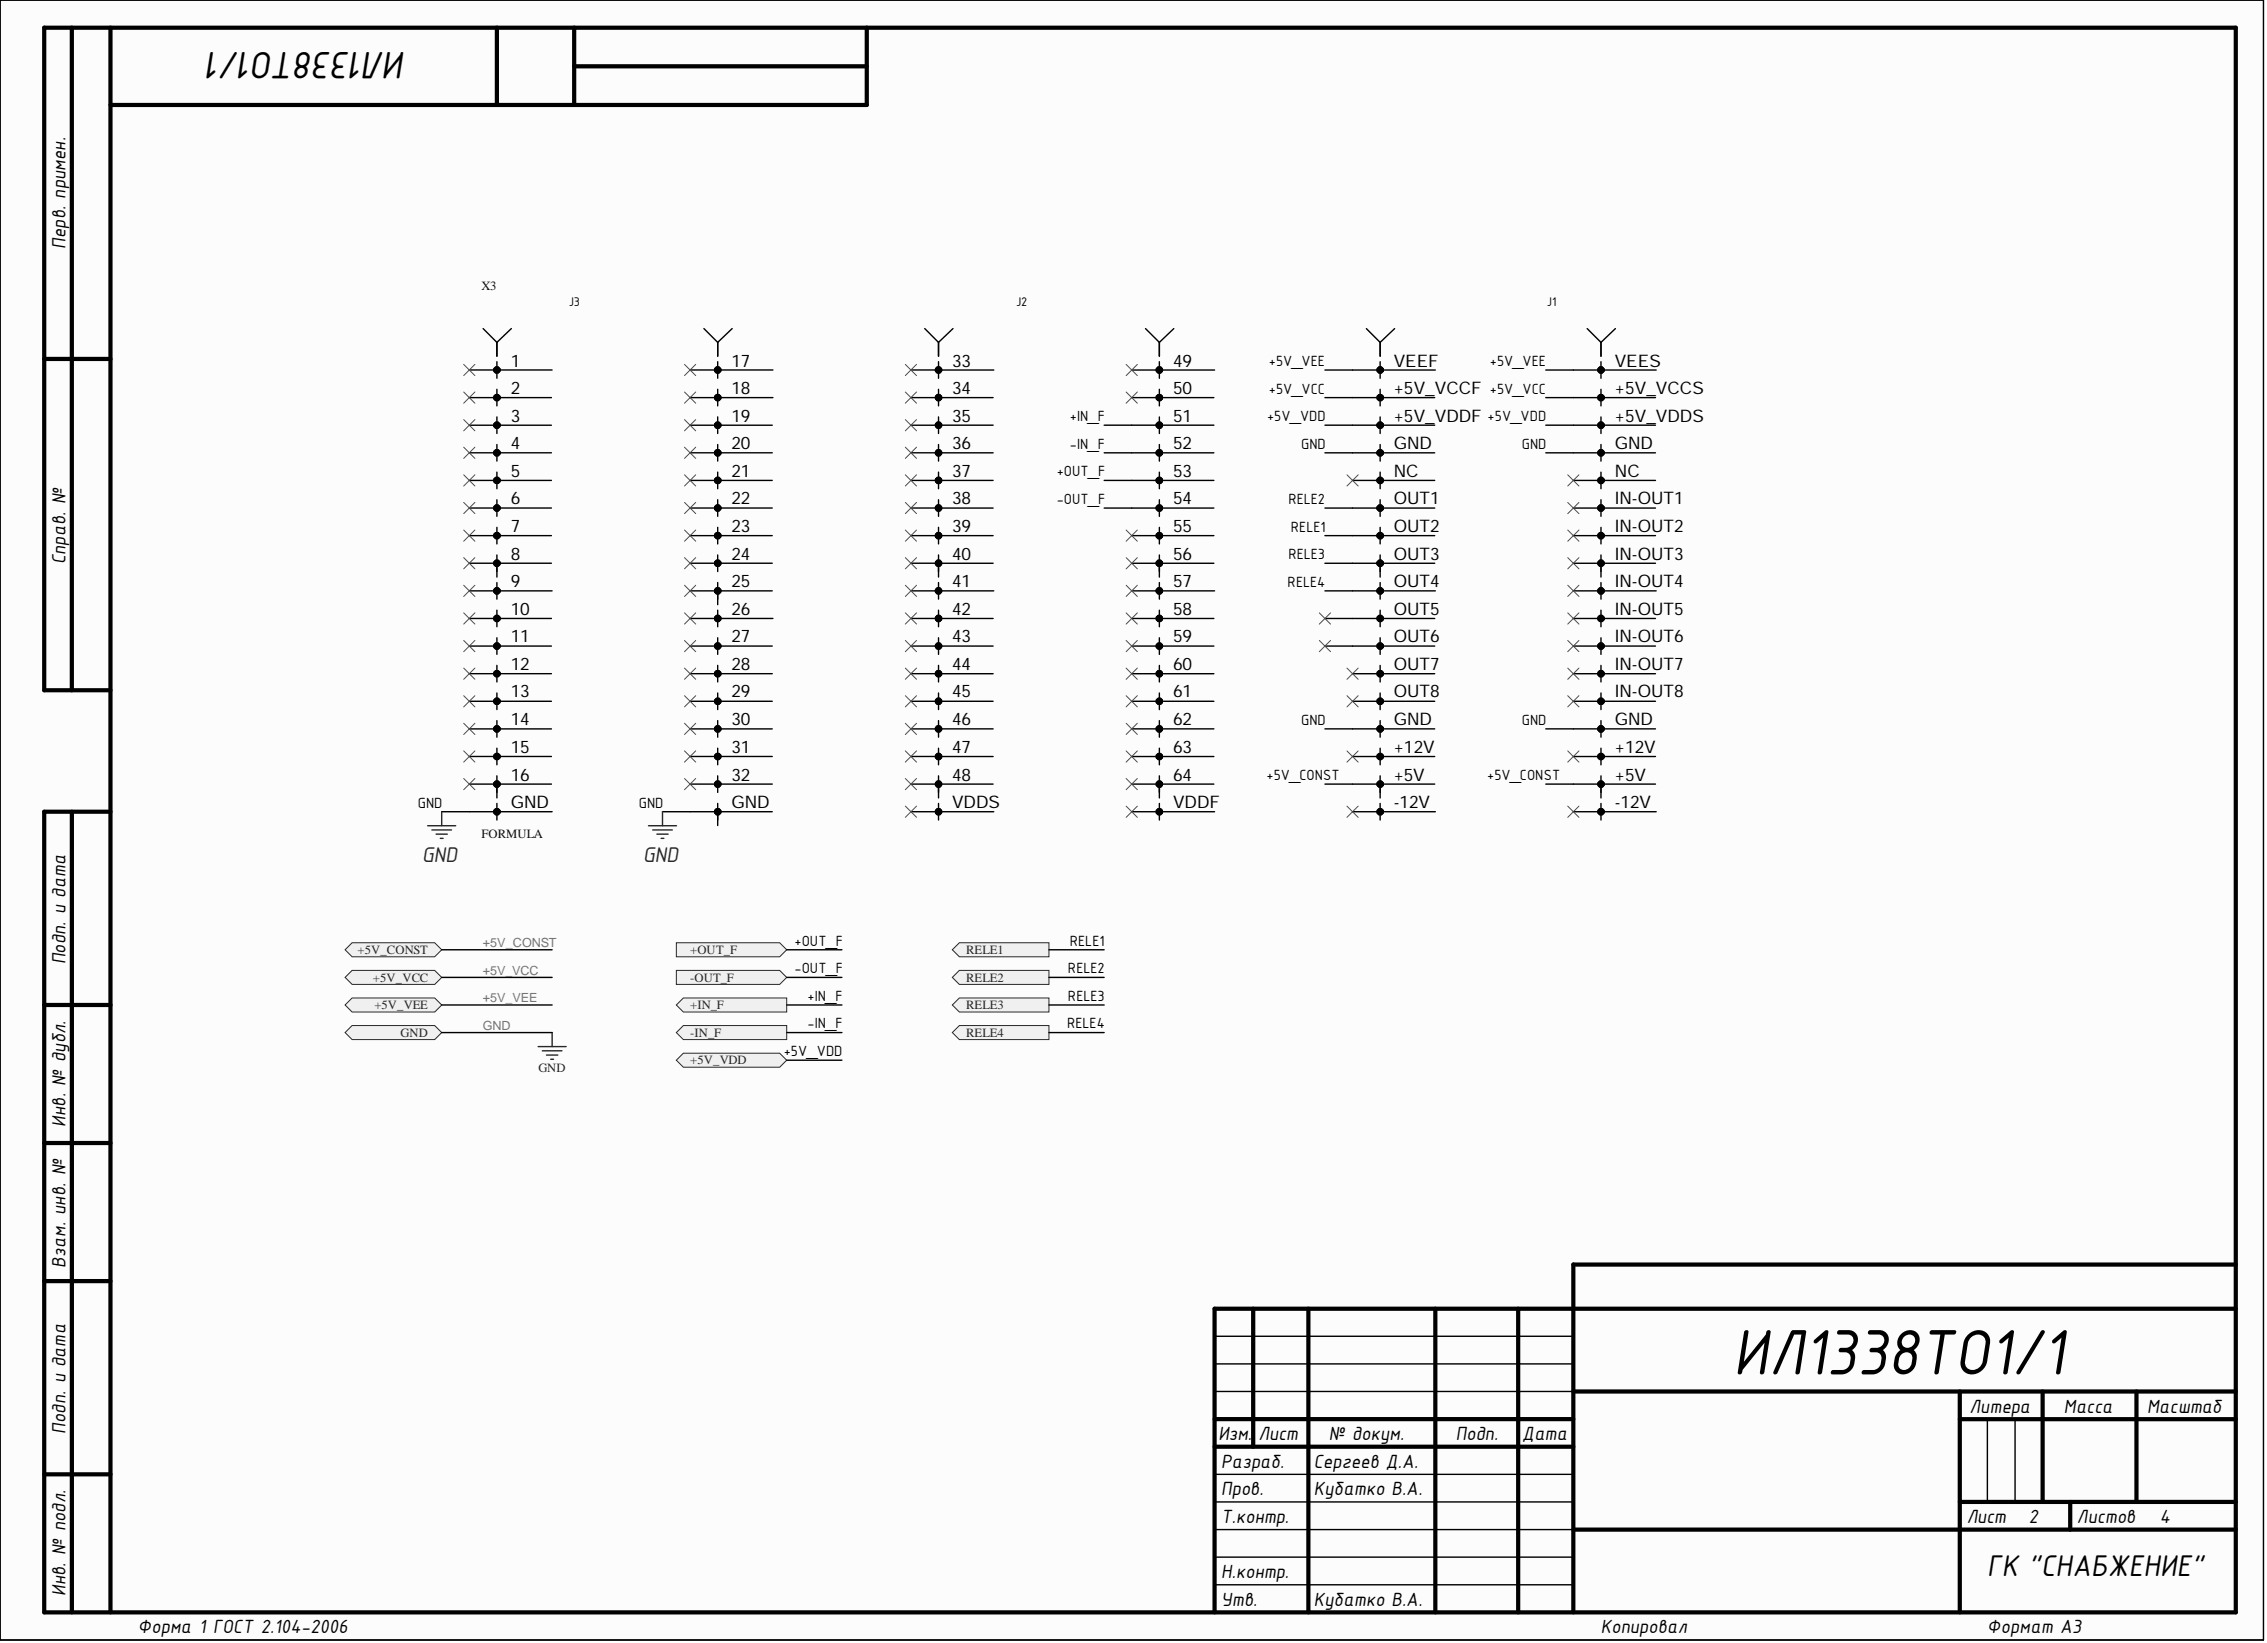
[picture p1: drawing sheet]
<svg xmlns="http://www.w3.org/2000/svg" width="410mm" height="297mm" viewBox="0 0 410 297" stroke-linecap="round" stroke-linejoin="round" font-family="sans-serif">
<defs><g id="words">
<text font-size="12.6" x="313.4" y="248.5">ИЛ1338ТО1/1</text>
<text font-size="7.5" x="73.4" y="9.4" transform="rotate(-180 73.4 9.4)">ИЛ1338ТО1/1</text>
<text font-size="5.9" x="359.3" y="285">ГК &quot;СНАБЖЕНИЕ&quot;</text>
<g font-size="4.2" fill="#262626">
<text x="76.3" y="155.9">GND</text>
<text x="116.3" y="155.9">GND</text>
</g>
<g font-size="3.8">
<text x="11.8" y="45" transform="rotate(-90 11.8 45)">Перв. примен.</text>
<text x="11.8" y="102" transform="rotate(-90 11.8 102)">Справ. №</text>
<text x="11.8" y="174.4" transform="rotate(-90 11.8 174.4)">Подп. и дата</text>
<text x="11.8" y="203.7" transform="rotate(-90 11.8 203.7)">Инв. № дубл.</text>
<text x="11.8" y="229.2" transform="rotate(-90 11.8 229.2)">Взам. инв. №</text>
<text x="356.1" y="255.4">Литера</text>
<text x="373.2" y="255.4">Масса</text>
<text x="388.2" y="255.4">Масштаб</text>
<text x="11.8" y="259.2" transform="rotate(-90 11.8 259.2)">Подп. и дата</text>
<text x="220.3" y="260.4">Изм.</text>
<text x="227.6" y="260.4">Лист</text>
<text x="240.3" y="260.4">№ докум.</text>
<text x="263.3" y="260.4">Подп.</text>
<text x="275.3" y="260.4">Дата</text>
<text x="220.8" y="265.4">Разраб.</text>
<text x="237.6" y="265.4">Сергеев Д.А.</text>
<text x="220.8" y="270.4">Пров.</text>
<text x="220.8" y="275.4">Т.контр.</text>
<text x="237.6" y="270.4">Кубатко В.А.</text>
<text x="355.6" y="275.4">Лист</text>
<text x="366.9" y="275.4">2</text>
<text x="375.6" y="275.4">Листов</text>
<text x="390.5" y="275.4">4</text>
<text x="220.8" y="285.3">Н.контр.</text>
<text x="11.8" y="288.5" transform="rotate(-90 11.8 288.5)">Инв. № подл.</text>
<text x="220.8" y="290.3">Утв.</text>
<text x="237.6" y="290.3">Кубатко В.А.</text>
<text x="24.9" y="295.3">Форма 1 ГОСТ 2.104-2006</text>
<text x="289.5" y="295.3">Копировал</text>
<text x="359.3" y="295.3">Формат А3</text>
</g>
<g font-size="3.1">
<text x="92.4" y="71.2">2</text>
<text x="92.4" y="66.3">1</text>
<text x="132.3" y="71.2">18</text>
<text x="132.3" y="66.3">17</text>
<text x="172.2" y="71.2">34</text>
<text x="172.2" y="66.3">33</text>
<text x="212.1" y="71.2">50</text>
<text x="212.1" y="66.3">49</text>
<text x="252" y="71.2">+5V_VCCF +5V_VCC</text>
<text x="252" y="66.3">VEEF</text>
<text x="292" y="71.2">+5V_VCCS</text>
<text x="292" y="66.3">VEES</text>
<text x="92.4" y="76.2">3</text>
<text x="132.3" y="76.2">19</text>
<text x="172.2" y="76.2">35</text>
<text x="212.1" y="76.2">51</text>
<text x="252" y="76.2">+5V_VDDF +5V_VDD</text>
<text x="292" y="76.2">+5V_VDDS</text>
<text x="92.4" y="81.2">4</text>
<text x="132.3" y="81.2">20</text>
<text x="172.2" y="81.2">36</text>
<text x="212.1" y="81.2">52</text>
<text x="252" y="81.2">GND</text>
<text x="292" y="81.2">GND</text>
<text x="92.4" y="86.2">5</text>
<text x="132.3" y="86.2">21</text>
<text x="172.2" y="86.2">37</text>
<text x="212.1" y="86.2">53</text>
<text x="252" y="86.2">NC</text>
<text x="292" y="86.2">NC</text>
<text x="92.4" y="91.2">6</text>
<text x="132.3" y="91.2">22</text>
<text x="172.2" y="91.2">38</text>
<text x="212.1" y="91.2">54</text>
<text x="252" y="91.2">OUT1</text>
<text x="292" y="91.2">IN-OUT1</text>
<text x="92.4" y="101.2">8</text>
<text x="92.4" y="96.2">7</text>
<text x="132.3" y="96.2">23</text>
<text x="132.3" y="101.2">24</text>
<text x="172.2" y="101.2">40</text>
<text x="172.2" y="96.2">39</text>
<text x="212.1" y="101.2">56</text>
<text x="212.1" y="96.2">55</text>
<text x="252" y="101.2">OUT3</text>
<text x="252" y="96.2">OUT2</text>
<text x="292" y="101.2">IN-OUT3</text>
<text x="292" y="96.2">IN-OUT2</text>
<text x="92.4" y="106.2">9</text>
<text x="132.3" y="106.2">25</text>
<text x="172.2" y="106.2">41</text>
<text x="212.1" y="106.2">57</text>
<text x="252" y="106.2">OUT4</text>
<text x="292" y="106.2">IN-OUT4</text>
<text x="92.4" y="111.1">10</text>
<text x="132.3" y="111.1">26</text>
<text x="172.2" y="111.1">42</text>
<text x="212.1" y="111.1">58</text>
<text x="252" y="111.1">OUT5</text>
<text x="292" y="111.1">IN-OUT5</text>
<text x="92.4" y="116.1">11</text>
<text x="132.3" y="116.1">27</text>
<text x="172.2" y="116.1">43</text>
<text x="212.1" y="116.1">59</text>
<text x="252" y="116.1">OUT6</text>
<text x="292" y="116.1">IN-OUT6</text>
<text x="92.4" y="121.1">12</text>
<text x="132.3" y="121.1">28</text>
<text x="172.2" y="121.1">44</text>
<text x="212.1" y="121.1">60</text>
<text x="252" y="121.1">OUT7</text>
<text x="292" y="121.1">IN-OUT7</text>
<text x="92.4" y="131.1">14</text>
<text x="92.4" y="126.1">13</text>
<text x="132.3" y="126.1">29</text>
<text x="132.3" y="131.1">30</text>
<text x="172.2" y="131.1">46</text>
<text x="172.2" y="126.1">45</text>
<text x="212.1" y="131.1">62</text>
<text x="212.1" y="126.1">61</text>
<text x="252" y="131.1">GND</text>
<text x="252" y="126.1">OUT8</text>
<text x="292" y="131.1">GND</text>
<text x="292" y="126.1">IN-OUT8</text>
<text x="92.4" y="136.1">15</text>
<text x="132.3" y="136.1">31</text>
<text x="172.2" y="136.1">47</text>
<text x="212.1" y="136.1">63</text>
<text x="252" y="136.1">+12V</text>
<text x="292" y="136.1">+12V</text>
<text x="92.4" y="141.1">16</text>
<text x="132.3" y="141.1">32</text>
<text x="172.2" y="141.1">48</text>
<text x="212.1" y="141.1">64</text>
<text x="252" y="141.1">+5V</text>
<text x="292" y="141.1">+5V</text>
<text x="92.4" y="146.1">GND</text>
<text x="132.3" y="146.1">GND</text>
<text x="172.2" y="146.1">VDDS</text>
<text x="212.1" y="146.1">VDDF</text>
<text x="252" y="146.1">-12V</text>
<text x="292" y="146.1">-12V</text>
</g>
<g font-size="2.9">
<text x="229.4" y="71.2">+5V_VCC</text>
<text x="229.4" y="66.2">+5V_VEE</text>
<text x="269.4" y="66.2">+5V_VEE</text>
<text x="193.4" y="76.2">+IN_F</text>
<text x="229.1" y="76.2">+5V_VDD</text>
<text x="193.4" y="81.1">-IN_F</text>
<text x="235.3" y="81.1">GND</text>
<text x="275.2" y="81.1">GND</text>
<text x="191.1" y="86.1">+OUT_F</text>
<text x="191.1" y="91.1">-OUT_F</text>
<text x="233" y="91.1">RELE2</text>
<text x="233" y="101.1">RELE3</text>
<text x="233.4" y="96.1">RELE1</text>
<text x="232.8" y="106.1">RELE4</text>
<text x="235.3" y="131">GND</text>
<text x="275.2" y="131">GND</text>
<text x="229" y="141">+5V_CONST</text>
<text x="268.9" y="141">+5V_CONST</text>
<text x="75.6" y="146">GND</text>
<text x="115.5" y="146">GND</text>
<text x="143.7" y="171">+OUT_F</text>
<text x="193.4" y="171">RELE1</text>
<text x="143.7" y="176">-OUT_F</text>
<text x="193.1" y="176">RELE2</text>
<text x="146" y="181">+IN_F</text>
<text x="146" y="185.9">-IN_F</text>
<text x="192.9" y="185.9">RELE4</text>
<text x="193.1" y="181">RELE3</text>
<text x="141.7" y="190.9">+5V_VDD</text>
</g>
<g font-size="2.5">
<text x="102.9" y="55.3">J3</text>
<text x="183.7" y="55.3">J2</text>
<text x="279.7" y="55.3">J1</text>
</g>
<g font-size="2.3" fill="#0e0e0e">
<text x="87" y="52.4">X3</text>
<text x="87" y="151.5">FORMULA</text>
</g>
<g font-size="2.3" fill="#262626">
<text x="64.7" y="172.5">+5V_CONST</text>
<text x="124.8" y="172.5">+OUT_F</text>
<text x="174.7" y="172.5">RELE1</text>
<text x="67.4" y="177.5">+5V_VCC</text>
<text x="124.8" y="177.5">-OUT_F</text>
<text x="174.7" y="177.5">RELE2</text>
<text x="67.7" y="182.5">+5V_VEE</text>
<text x="124.8" y="182.5">+IN_F</text>
<text x="174.7" y="182.5">RELE3</text>
<text x="72.4" y="187.5">GND</text>
<text x="124.8" y="187.5">-IN_F</text>
<text x="174.7" y="187.5">RELE4</text>
<text x="97.4" y="193.8">GND</text>
<text x="124.8" y="192.4">+5V_VDD</text>
</g>
<g font-size="2.3" fill="#767676">
<text x="87.3" y="171.2">+5V_CONST</text>
<text x="87.3" y="176.2">+5V_VCC</text>
<text x="87.3" y="181.2">+5V_VEE</text>
<text x="87.3" y="186.2">GND</text>
</g>
</g></defs>
<path d="M0 0h409.3v296.5h-409.3z" fill-rule="evenodd" fill="#fcfcfc"/>
<path d="M0 0h409.3v296.5h-409.3z" fill="none" stroke="#000" stroke-width=".18"/>
<path d="M0 0h409.3v296.5h-409.3z" fill-rule="evenodd" fill="#fcfcfc"/>
<path d="M0 0h409.3v296.5h-409.3z" fill="none" stroke="#000" stroke-width=".18"/>
<g fill="none" stroke="#000" stroke-width=".76">
<path d="M13 5v119.8M20 5v286.5M89.9 5v14M103.8 5v14M103.8 12h52.9M156.7 5v14h-136.7M8 64.9h12M20 124.8h-12v-119.8h396.3v286.5h-396.3v-144.7l12-.1M13 146.8v144.7M8 181.7h12M8 206.6h12M8 231.6h12"/>
<path d="M226.6 236.6v25M236.6 236.6v54.9M259.5 236.6v54.9M274.5 236.6v54.9M284.5 228.6v62.9M284.5 228.6h119.8M404.3 236.6h-184.7v54.9M219.6 256.6h64.9M284.5 251.6h119.8M354.4 251.6v39.9M354.4 256.6h49.9M369.4 251.6v19.9"/>
<path d="M386.3 251.6v19.9M8 266.5h12M219.6 261.6h64.9M284.5 276.5h119.8M354.4 271.5h49.9M374.3 271.5v5"/>
<circle cx="89.9" cy="71.9" r=".3"/>
<circle cx="89.9" cy="66.9" r=".3"/>
<circle cx="89.9" cy="76.9" r=".3"/>
<circle cx="129.8" cy="76.9" r=".3"/>
<circle cx="129.8" cy="66.9" r=".3"/>
<circle cx="129.8" cy="71.9" r=".3"/>
<circle cx="169.7" cy="76.9" r=".3"/>
<circle cx="169.7" cy="71.9" r=".3"/>
<circle cx="169.7" cy="66.9" r=".3"/>
<circle cx="209.6" cy="71.9" r=".3"/>
<circle cx="209.6" cy="66.9" r=".3"/>
<circle cx="209.6" cy="76.9" r=".3"/>
<circle cx="249.6" cy="71.9" r=".3"/>
<circle cx="249.6" cy="66.9" r=".3"/>
<circle cx="249.6" cy="76.9" r=".3"/>
<circle cx="289.5" cy="76.9" r=".3"/>
<circle cx="289.5" cy="66.9" r=".3"/>
<circle cx="289.5" cy="71.9" r=".3"/>
<circle cx="89.9" cy="91.8" r=".3"/>
<circle cx="89.9" cy="81.9" r=".3"/>
<circle cx="89.9" cy="86.9" r=".3"/>
<circle cx="89.9" cy="96.8" r=".3"/>
<circle cx="129.8" cy="96.8" r=".3"/>
<circle cx="129.8" cy="86.9" r=".3"/>
<circle cx="129.8" cy="91.8" r=".3"/>
<circle cx="129.8" cy="81.9" r=".3"/>
<circle cx="169.7" cy="96.8" r=".3"/>
<circle cx="169.7" cy="86.9" r=".3"/>
<circle cx="169.7" cy="81.9" r=".3"/>
<circle cx="169.7" cy="91.8" r=".3"/>
<circle cx="209.6" cy="81.9" r=".3"/>
<circle cx="209.6" cy="91.9" r=".3"/>
<circle cx="209.6" cy="86.9" r=".3"/>
<circle cx="209.6" cy="96.8" r=".3"/>
<circle cx="249.6" cy="91.9" r=".3"/>
<circle cx="249.6" cy="81.9" r=".3"/>
<circle cx="249.6" cy="86.9" r=".3"/>
<circle cx="249.6" cy="96.8" r=".3"/>
<circle cx="289.5" cy="96.8" r=".3"/>
<circle cx="289.5" cy="86.9" r=".3"/>
<circle cx="289.5" cy="91.9" r=".3"/>
<circle cx="289.5" cy="81.9" r=".3"/>
<circle cx="89.9" cy="116.8" r=".3"/>
<circle cx="89.9" cy="101.8" r=".3"/>
<circle cx="89.9" cy="106.8" r=".3"/>
<circle cx="89.9" cy="111.8" r=".3"/>
<circle cx="129.8" cy="111.8" r=".3"/>
<circle cx="129.8" cy="101.8" r=".3"/>
<circle cx="129.8" cy="106.8" r=".3"/>
<circle cx="129.8" cy="116.8" r=".3"/>
<circle cx="169.7" cy="111.8" r=".3"/>
<circle cx="169.7" cy="101.8" r=".3"/>
<circle cx="169.7" cy="106.8" r=".3"/>
<circle cx="169.7" cy="116.8" r=".3"/>
<circle cx="209.6" cy="116.8" r=".3"/>
<circle cx="209.6" cy="101.8" r=".3"/>
<circle cx="209.6" cy="111.8" r=".3"/>
<circle cx="209.6" cy="106.8" r=".3"/>
<circle cx="249.6" cy="116.8" r=".3"/>
<circle cx="249.6" cy="101.8" r=".3"/>
<circle cx="249.6" cy="111.8" r=".3"/>
<circle cx="249.6" cy="106.8" r=".3"/>
<circle cx="289.5" cy="106.8" r=".3"/>
<circle cx="289.5" cy="111.8" r=".3"/>
<circle cx="289.5" cy="101.8" r=".3"/>
<circle cx="289.5" cy="116.8" r=".3"/>
<circle cx="89.9" cy="136.8" r=".3"/>
<circle cx="89.9" cy="131.8" r=".3"/>
<circle cx="89.9" cy="126.8" r=".3"/>
<circle cx="89.9" cy="121.8" r=".3"/>
<circle cx="129.8" cy="126.8" r=".3"/>
<circle cx="129.8" cy="121.8" r=".3"/>
<circle cx="129.8" cy="131.8" r=".3"/>
<circle cx="129.8" cy="136.8" r=".3"/>
<circle cx="169.7" cy="121.8" r=".3"/>
<circle cx="169.7" cy="126.8" r=".3"/>
<circle cx="169.7" cy="131.8" r=".3"/>
<circle cx="169.7" cy="136.8" r=".3"/>
<circle cx="209.6" cy="136.8" r=".3"/>
<circle cx="209.6" cy="126.8" r=".3"/>
<circle cx="209.6" cy="131.8" r=".3"/>
<circle cx="209.6" cy="121.8" r=".3"/>
<circle cx="249.6" cy="136.8" r=".3"/>
<circle cx="249.6" cy="126.8" r=".3"/>
<circle cx="249.6" cy="131.8" r=".3"/>
<circle cx="249.6" cy="121.8" r=".3"/>
<circle cx="289.5" cy="121.8" r=".3"/>
<circle cx="289.5" cy="131.8" r=".3"/>
<circle cx="289.5" cy="126.8" r=".3"/>
<circle cx="289.5" cy="136.8" r=".3"/>
<circle cx="89.9" cy="141.8" r=".3"/>
<circle cx="89.9" cy="146.8" r=".3"/>
<circle cx="129.8" cy="146.8" r=".3"/>
<circle cx="129.8" cy="141.8" r=".3"/>
<circle cx="169.7" cy="146.8" r=".3"/>
<circle cx="169.7" cy="141.8" r=".3"/>
<circle cx="209.6" cy="146.8" r=".3"/>
<circle cx="209.6" cy="141.8" r=".3"/>
<circle cx="249.6" cy="146.8" r=".3"/>
<circle cx="249.6" cy="141.8" r=".3"/>
<circle cx="289.5" cy="146.8" r=".3"/>
<circle cx="289.5" cy="141.8" r=".3"/>
</g>
<g fill="none" stroke="#000" stroke-width=".25">
<path d="M0 0v296.5h409.3v-296.5h-409.3M87.4 59.4l2.5 2.5M92.5 59.4l-2.6 2.5M127.3 59.4l2.5 2.5M132.4 59.4l-2.6 2.5M167.2 59.4l2.5 2.5M172.3 59.4l-2.6 2.5M207.1 59.4l2.5 2.5M212.3 59.4l-2.7 2.5M247.1 59.4l2.5 2.5M252.2 59.4l-2.6 2.5M287 59.4l2.5 2.5"/>
<path d="M292.1 59.4l-2.6 2.5M84.9 76.9h14.8M84.9 66.9h14.9M84.9 71.9h14.8M89.9 61.9v2.5M89.9 65.4v3M89.9 70.4v3M89.9 75.4v3M124.8 76.9h14.8M124.8 66.9h5M124.8 71.9h15M129.8 61.9v2.5"/>
<path d="M129.8 65.4v3M129.8 70.4v3M129.8 75.4v3M130.3 66.9h9.5M164.7 76.9h5M164.7 66.9h15M164.7 71.9h14.9M169.6 76.9h10M169.7 61.9v2.5M169.7 65.4v3M169.7 70.4v3M169.7 75.4v3"/>
<path d="M204.6 66.9h15M204.6 71.9h14.9M204.6 76.9h14.9M209.6 61.9v2.5M209.6 65.4v3M209.6 70.4v3M209.6 75.4v3M239.6 71.9h19.8M244.6 66.9h14.9M244.6 76.9h14.8M249.6 61.9v2.5M249.6 65.4v3"/>
<path d="M249.6 70.4v3M249.6 75.4v3M279.5 71.9h19.9M284.5 66.9h15M284.5 76.9h14.9M289.5 61.9v2.5M289.5 65.4v3M289.5 70.4v3M289.5 75.4v3M84.9 81.9h14.8M84.9 91.8h14.8M84.9 86.9h14.8"/>
<path d="M84.9 96.8h14.8M89.9 80.4v3M89.9 85.4v3M89.9 90.4v2.9M89.9 95.3v3M124.8 81.9h14.8M124.8 91.8h14.8M124.8 86.9h14.8M124.8 96.8h14.8M129.8 80.4v3M129.8 85.4v3M129.8 90.4v2.9"/>
<path d="M129.8 95.3v3M164.7 81.9h14.9M164.7 91.8l14.9 .1M164.7 86.9h14.9M164.7 96.8h14.9M169.7 80.4v3M169.7 85.4v3M169.7 90.4v2.9M169.7 95.3v3M204.6 81.9h14.9M204.6 91.9h14.9M204.6 86.9h14.9"/>
<path d="M204.6 96.8h14.9M209.6 80.4v3M209.6 85.4v3M209.6 90.4v3M209.6 95.3v3M239.6 81.9h19.8M244.6 91.9h14.8M244.6 86.9h14.8M244.6 96.8h14.8M249.6 80.4v3M249.6 85.4v3M249.6 90.4v3"/>
<path d="M249.6 95.3v3M279.5 81.9h19.9M284.5 91.9h14.9M284.5 86.9h14.9M284.5 96.8h14.9M289.5 80.4v3M289.5 85.4v3M289.5 90.4v3M289.5 95.3v3M84.9 101.8h14.8M84.9 116.8h14.8M84.9 106.8h14.9"/>
<path d="M84.9 111.8h14.8M89.9 100.3v4M89.9 105.3v3M89.9 110.3v3M89.9 115.3v3M124.8 101.8h14.8M124.8 116.8h14.8M124.8 106.8h14.8M124.8 111.8h15M129.8 100.3v3M129.8 105.3v4M129.8 110.3v3"/>
<path d="M129.8 115.3v3M164.7 101.8h14.9M164.7 116.8h14.9M164.7 106.8h15M164.7 111.8h5M169.6 111.8h10M169.7 100.3v4M169.7 105.3v3M169.7 110.3v3M169.7 115.3v3M204.6 101.8h14.9M204.6 116.8h14.9"/>
<path d="M204.6 106.8h15M204.6 111.8h14.9M209.6 100.3v4M209.6 105.3v3M209.6 110.3v3M209.6 115.3v3M244.6 101.8h14.8M244.6 116.8h14.8M244.6 106.8h14.9M244.6 111.8h14.8M249.6 100.3v4M249.6 105.3v3"/>
<path d="M249.6 110.3v3M249.6 115.3v3M284.5 101.8h14.9M284.5 116.8h14.9M284.5 106.8h15M284.5 111.8h14.9M289.5 100.3v4M289.5 105.3v3M289.5 110.3v3M289.5 115.3v3M84.9 121.8h14.8M84.9 131.8h14.8"/>
<path d="M84.9 126.8h14.8M84.9 136.8h14.8M89.9 120.3v3M89.9 125.3v3M89.9 130.3v3M89.9 135.3v3M124.8 121.8h14.8M124.8 131.8h14.8M124.8 126.8h14.8M124.8 136.8h14.8M129.8 120.3v3M129.8 125.3v3"/>
<path d="M129.8 130.3v3M129.8 135.3v3M164.7 121.8h14.9M164.7 126.8h14.9M164.7 136.8h5M169.6 136.8h10M169.7 120.3v3M169.7 125.3v3M169.7 130.3v3M169.7 135.3v3M179.6 131.8h-14.9M204.6 121.8h14.9"/>
<path d="M204.6 131.8h14.9M204.6 126.8h14.9M204.6 136.8h14.9M209.6 120.3v3M209.6 125.3v3M209.6 130.3v3M209.6 135.3v3M239.6 131.8h19.8M244.6 121.8h14.8M244.6 126.8h14.8M244.6 136.8h14.8M249.6 120.3v3"/>
<path d="M249.6 125.3v3M249.6 130.3v3M249.6 135.3v3M279.5 131.8h19.9M284.5 121.8h14.9M284.5 126.8h14.9M284.5 136.8h14.9M289.5 120.3v3M289.5 125.3v3M289.5 130.3v3M289.5 135.3v3M79.9 146.7h19.9"/>
<path d="M84.9 141.8h14.8M89.9 140.3v4M89.9 145.3v3M119.8 146.7h19.8M124.8 141.8h14.8M129.8 140.3v3M129.8 145.3v3.9M164.7 141.8h14.9M164.7 146.7l15 .1M169.7 140.3v4M169.7 145.3v3M204.6 141.8h14.9"/>
<path d="M204.6 146.8h15M209.6 140.3v4M209.6 145.3v3M239.6 141.8h19.8M244.6 146.8h14.9M249.6 140.3v4M249.6 145.3v3M279.5 141.8h19.9M284.5 146.8h15M289.5 140.3v4M289.5 145.3v3M219.6 251.6h64.9"/>
<path d="M219.6 246.6h64.9M219.6 241.6h64.9M359.4 256.6v14.9M364.4 256.6v14.9M219.6 266.5h64.9M219.6 276.5h64.9M219.6 271.5h64.9M219.6 281.5h64.9M219.6 286.5h64.9"/>
</g>
<path d="M77.3 149.3h5.1M78.1 150h3.5M78.9 150.8h2M79.6 151.6h.5M79.9 146.7v2.6M117.3 149.3h5M118 150h3.6M118.8 150.8h2M119.5 151.6h.5M119.8 146.7v2.6" fill="none" stroke="#262626" stroke-width=".25"/>
<path d="M63.7 175.4h14.9l1.3 1.3-1.3 1.3h-14.9l-1.3-1.3z" fill-rule="evenodd" fill="#f0f0f0"/>
<path d="M63.7 175.4h14.9l1.3 1.3-1.3 1.3h-14.9l-1.3-1.3z" fill="none" stroke="#262626" stroke-width=".18"/>
<path d="M63.7 180.4h14.9l1.3 1.3-1.3 1.3h-14.9l-1.3-1.3z" fill-rule="evenodd" fill="#f0f0f0"/>
<path d="M63.7 180.4h14.9l1.3 1.3-1.3 1.3h-14.9l-1.3-1.3z" fill="none" stroke="#262626" stroke-width=".18"/>
<path d="M97.3 189.2h5.1M98.1 190h3.5M98.8 190.7h2.1M99.6 191.5h.5M99.8 186.7v2.5" fill="none" stroke="#262626" stroke-width=".25"/>
<path d="M63.7 170.4h14.9l1.3 1.3-1.3 1.3h-14.9l-1.3-1.3z" fill-rule="evenodd" fill="#f0f0f0"/>
<path d="M63.7 170.4h14.9l1.3 1.3-1.3 1.3h-14.9l-1.3-1.3z" fill="none" stroke="#262626" stroke-width=".18"/>
<path d="M63.7 185.4h14.9l1.3 1.3-1.3 1.2h-14.9l-1.3-1.2z" fill-rule="evenodd" fill="#f0f0f0"/>
<path d="M63.7 185.4h14.9l1.3 1.3-1.3 1.2h-14.9l-1.3-1.2z" fill="none" stroke="#262626" stroke-width=".18"/>
<path d="M79.9 171.7h19.9M79.9 176.7h19.9M79.9 181.7h19.9M79.9 186.7h19.9" fill="none" stroke="#000" stroke-width=".25"/>
<path d="M122.3 170.4h18.7l1.3 1.3-1.3 1.3h-18.7z" fill-rule="evenodd" fill="#f0f0f0"/>
<path d="M122.3 170.4h18.7l1.3 1.3-1.3 1.3h-18.7z" fill="none" stroke="#262626" stroke-width=".18"/>
<path d="M122.3 175.4h18.7l1.3 1.3-1.3 1.3h-18.7z" fill-rule="evenodd" fill="#f0f0f0"/>
<path d="M122.3 175.4h18.7l1.3 1.3-1.3 1.3h-18.7z" fill="none" stroke="#262626" stroke-width=".18"/>
<path d="M142.3 171.7h9.9M142.3 176.7h9.9" fill="none" stroke="#000" stroke-width=".25"/>
<path d="M173.5 170.4h16.2v2.6h-16.2l-1.3-1.3z" fill-rule="evenodd" fill="#f0f0f0"/>
<path d="M173.5 170.4h16.2v2.6h-16.2l-1.3-1.3z" fill="none" stroke="#262626" stroke-width=".18"/>
<path d="M173.5 175.4h16.2v2.6h-16.2l-1.3-1.3z" fill-rule="evenodd" fill="#f0f0f0"/>
<path d="M173.5 175.4h16.2v2.6h-16.2l-1.3-1.3z" fill="none" stroke="#262626" stroke-width=".18"/>
<path d="M173.5 180.4h16.2v2.6h-16.2l-1.3-1.3z" fill-rule="evenodd" fill="#f0f0f0"/>
<path d="M173.5 180.4h16.2v2.6h-16.2l-1.3-1.3z" fill="none" stroke="#262626" stroke-width=".18"/>
<path d="M199.7 76.9h4.9M189.7 171.7h10M189.7 176.7h10M189.7 181.7h10" fill="none" stroke="#000" stroke-width=".25"/>
<path d="M123.6 180.4h18.7v2.6h-18.7l-1.3-1.3z" fill-rule="evenodd" fill="#f0f0f0"/>
<path d="M123.6 180.4h18.7v2.6h-18.7l-1.3-1.3z" fill="none" stroke="#262626" stroke-width=".18"/>
<path d="M123.6 185.4h18.7v2.5h-18.7l-1.3-1.2z" fill-rule="evenodd" fill="#f0f0f0"/>
<path d="M123.6 185.4h18.7v2.5h-18.7l-1.3-1.2z" fill="none" stroke="#262626" stroke-width=".18"/>
<path d="M142.3 181.7h9.9M142.3 186.7h9.9" fill="none" stroke="#000" stroke-width=".25"/>
<path d="M123.6 190.4h17.4l1.3 1.3-1.3 1.2h-17.4l-1.3-1.2z" fill-rule="evenodd" fill="#f0f0f0"/>
<path d="M123.6 190.4h17.4l1.3 1.3-1.3 1.2h-17.4l-1.3-1.2z" fill="none" stroke="#262626" stroke-width=".18"/>
<path d="M239.6 66.9h5M239.6 76.9h5M279.5 66.9h5M279.5 76.9h5M199.7 86.9h4.9M199.7 91.9h4.9M199.7 81.9h4.9M239.6 91.9h5M239.6 96.8h5M239.6 101.8h5M239.6 106.8h5M142.3 191.7h9.9" fill="none" stroke="#000" stroke-width=".25"/>
<g fill="none" stroke="#4c4c4c" stroke-width=".18">
<path d="M83.8 65.9l2.1 2M83.8 70.9l2.1 2M83.8 75.9l2.1 2M85.9 65.9l-2.1 2M85.9 70.9l-2.1 2M85.9 75.9l-2.1 2M123.8 65.9l2 2M123.8 70.9l2 2M123.8 75.9l2 2M125.8 65.9l-2 2M125.8 70.9l-2 2M125.8 75.9l-2 2"/>
<path d="M163.7 65.9l2 2M163.7 70.9l2 2M163.7 75.9l2 2M165.7 65.9l-2 2M165.7 70.9l-2 2M165.7 75.9l-2 2M203.6 65.9l2.1 2M203.6 70.9l2.1 2M205.7 65.9l-2.1 2M205.7 70.9l-2.1 2M83.8 90.8l2.1 2.1M83.8 95.8l2.1 2.1"/>
<path d="M83.8 85.8l2.1 2.1M83.8 80.8l2.1 2.1M85.9 90.8l-2.1 2.1M85.9 95.8l-2.1 2.1M85.9 85.8l-2.1 2.1M85.9 80.8l-2.1 2.1M123.8 80.8l2 2.1M123.8 85.8l2 2.1M123.8 90.8l2 2.1M123.8 95.8l2 2.1M125.8 90.8l-2 2.1M125.8 95.8l-2 2.1"/>
<path d="M125.8 80.8l-2 2.1M125.8 85.8l-2 2.1M163.7 80.8l2 2.1M163.7 85.8l2 2.1M163.7 90.8l2 2.1M163.7 95.8l2 2.1M165.7 80.8l-2 2.1M165.7 85.8l-2 2.1M165.7 90.8l-2 2.1M165.7 95.8l-2 2.1M203.6 95.8l2.1 2.1M205.7 95.8l-2.1 2.1"/>
<path d="M243.6 85.8l2 2.1M245.6 85.8l-2 2.1M283.5 85.8l2 2.1M283.5 90.8l2 2.1M283.5 95.8l2 2.1M285.5 85.8l-2 2.1M285.5 95.8l-2 2.1M285.5 90.8l-2 2.1M83.8 100.8l2.1 2M83.8 105.8l2.1 2M83.8 110.8l2.1 2M83.8 115.8l2.1 2"/>
<path d="M85.9 100.8l-2.1 2M85.9 105.8l-2.1 2M85.9 110.8l-2.1 2M85.9 115.8l-2.1 2M123.8 100.8l2 2M123.8 105.8l2 2M123.8 110.8l2 2M123.8 115.8l2 2M125.8 100.8l-2 2M125.8 105.8l-2 2M125.8 110.8l-2 2M125.8 115.8l-2 2"/>
<path d="M163.7 100.8l2 2M163.7 105.8l2 2M163.7 110.8l2 2M163.7 115.8l2 2M165.7 100.8l-2 2M165.7 105.8l-2 2M165.7 110.8l-2 2M165.7 115.8l-2 2M203.6 105.8l2.1 2M203.6 100.8l2.1 2M203.6 110.8l2.1 2M203.6 115.8l2.1 2"/>
<path d="M205.7 100.8l-2.1 2M205.7 105.8l-2.1 2M205.7 110.8l-2.1 2M205.7 115.8l-2.1 2M283.5 100.8l2 2M283.5 105.8l2 2M283.5 110.8l2 2M283.5 115.8l2 2M285.5 100.8l-2 2M285.5 105.8l-2 2M285.5 110.8l-2 2M285.5 115.8l-2 2"/>
<path d="M83.8 120.8l2.1 2M83.8 125.8l2.1 2M83.8 130.8l2.1 2M83.8 135.8l2.1 2M85.9 120.8l-2.1 2M85.9 125.8l-2.1 2M85.9 130.8l-2.1 2M85.9 135.8l-2.1 2M123.8 120.8l2 2M123.8 125.8l2 2M123.8 130.8l2 2M123.8 135.8l2 2"/>
<path d="M125.8 120.8l-2 2M125.8 125.8l-2 2M125.8 130.8l-2 2M125.8 135.8l-2 2M163.7 120.8l2 2M163.7 125.8l2 2M163.7 130.8l2 2M163.7 135.8l2 2M165.7 120.8l-2 2M165.7 125.8l-2 2M165.7 130.8l-2 2M165.7 135.8l-2 2"/>
<path d="M203.6 135.8l2.1 2M203.6 130.8l2.1 2M203.6 125.8l2.1 2M203.6 120.8l2.1 2M205.7 135.8l-2.1 2M205.7 130.8l-2.1 2M205.7 125.8l-2.1 2M205.7 120.8l-2.1 2M243.6 120.8l2 2M243.6 125.8l2 2M243.6 135.8l2 2M245.6 120.8l-2 2"/>
<path d="M245.6 125.8l-2 2M245.6 135.8l-2 2M283.5 120.8l2 2M283.5 125.8l2 2M283.5 135.8l2 2M285.5 120.8l-2 2M285.5 125.8l-2 2M285.5 135.8l-2 2M83.8 140.7l2.1 2.1M85.9 140.7l-2.1 2.1M123.8 140.7l2 2.1M125.8 140.7l-2 2.1"/>
<path d="M163.7 140.7l2 2.1M163.7 145.7l2 2.1M165.7 140.7l-2 2.1M165.7 145.7l-2 2.1M203.6 145.7l2.1 2.1M203.6 140.7l2.1 2.1M205.7 145.7l-2.1 2.1M205.7 140.7l-2.1 2.1M243.6 145.7l2 2.1M245.6 145.7l-2 2.1M283.5 145.7l2 2.1M285.5 145.7l-2 2.1"/>
</g>
<path d="M173.5 185.4h16.2v2.5h-16.2l-1.3-1.2z" fill-rule="evenodd" fill="#f0f0f0"/>
<path d="M173.5 185.4h16.2v2.5h-16.2l-1.3-1.2z" fill="none" stroke="#262626" stroke-width=".18"/>
<path d="M239.6 111.8h5M239.6 116.8h5M189.7 186.7h10" fill="none" stroke="#000" stroke-width=".25"/>
<path d="M238.6 115.8l2 2M238.6 110.8l2 2M240.6 115.8l-2 2M240.6 110.8l-2 2" fill="none" stroke="#4c4c4c" stroke-width=".18"/>
<use href="#words"/>
</svg>
